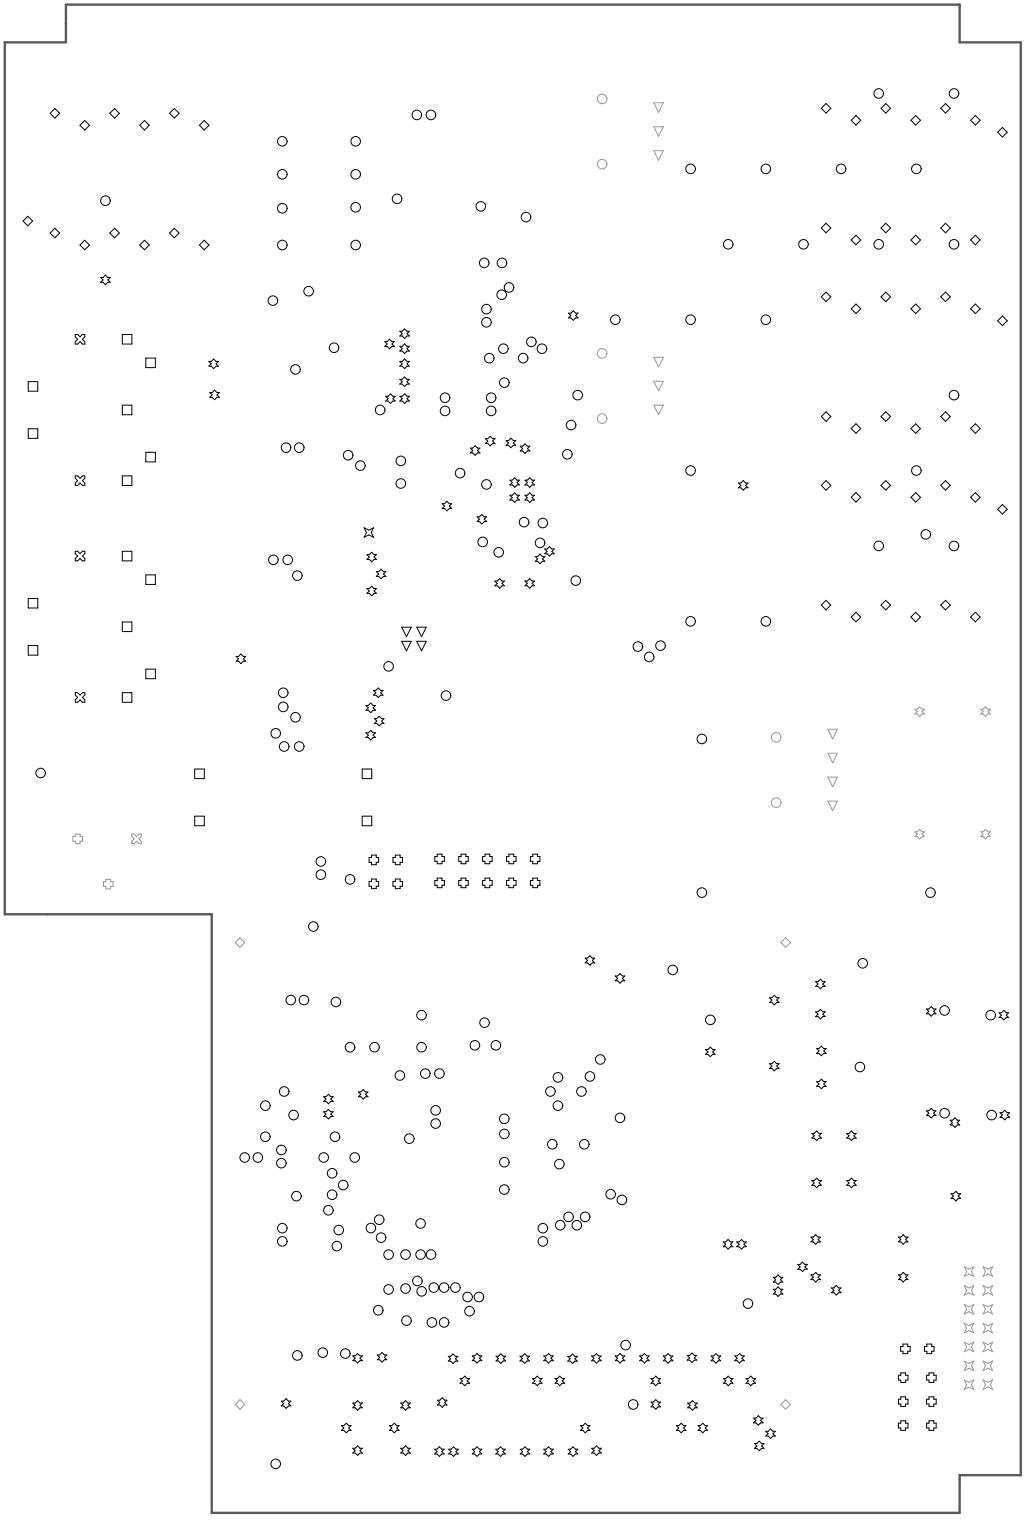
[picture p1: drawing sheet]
<svg xmlns="http://www.w3.org/2000/svg" width="363mm" height="537mm" viewBox="0 0 363 537" stroke-linecap="round" stroke-linejoin="round" font-family="sans-serif">
<path d="M1.7 14.9h21.6v-13.3h315.2v13.3h21.6v505.5h-21.6v13.3h-263.8v-211.2h-73z" fill="none" stroke="#5a5a5a" stroke-width=".84"/>
<g fill="none" stroke="#000" stroke-width=".35">
<path d="M19.4 38.3l1.7 1.7-1.7 1.7-1.7-1.7zM40.4 38.3l1.7 1.7-1.7 1.7-1.7-1.7zM61.5 38.3l1.7 1.7-1.7 1.7-1.7-1.7zM291.4 36.5l1.7 1.7-1.7 1.7-1.7-1.7zM312.5 36.5l1.7 1.7-1.7 1.7-1.7-1.7zM333.6 36.5l1.6 1.7-1.6 1.7-1.7-1.7zM29.9 42.5l1.7 1.7-1.7 1.7-1.7-1.7zM51 42.5l1.7 1.7-1.7 1.7-1.7-1.7zM72 42.5l1.7 1.7-1.7 1.7-1.6-1.7zM302 40.7l1.7 1.7-1.7 1.7-1.7-1.7zM323 40.7l1.7 1.7-1.7 1.7-1.6-1.7zM344.1 40.7l1.7 1.7-1.7 1.7-1.7-1.7z"/>
<path d="M353.6 45l1.7 1.7-1.7 1.7-1.6-1.7zM9.8 76.3l1.7 1.7-1.7 1.7-1.7-1.7zM291.4 78.8l1.7 1.6-1.7 1.7-1.7-1.7zM312.5 78.8l1.7 1.6-1.7 1.7-1.7-1.7zM333.6 78.8l1.6 1.6-1.6 1.7-1.7-1.7zM19.4 80.5l1.7 1.7-1.7 1.7-1.7-1.7zM29.9 84.7l1.7 1.7-1.7 1.7-1.7-1.7zM35.5 97.9h.9l.8-.9 .8 .9h.9l-.9 .8 .9 .9h-.9l-.8 .8-.8-.8h-.9l.9-.9zM40.4 80.5l1.7 1.7-1.7 1.7-1.7-1.7zM51 84.7l1.7 1.7-1.7 1.7-1.7-1.7zM61.5 80.5l1.7 1.7-1.7 1.7-1.7-1.7zM72 84.7l1.7 1.7-1.7 1.7-1.6-1.7z"/>
<path d="M302 83l1.7 1.7-1.7 1.7-1.7-1.7zM323 83l1.7 1.7-1.7 1.7-1.6-1.7zM344.1 83l1.7 1.7-1.7 1.7-1.7-1.7zM26.6 118h.8l.8 .8 .9-.8h.8v.8l-.8 .9 .8 .8v.9h-.8l-.9-.9-.8 .9h-.8v-.9l.8-.8-.8-.9zM43.1 118h3.4v3.4h-3.4zM141 116.8h.9l.8-.8 .9 .8h.8l-.8 .9 .8 .8h-.8l-.9 .9-.8-.9h-.9l.9-.8zM200.6 110.5h.8l.8-.9 .9 .9h.8l-.8 .8 .8 .9h-.8l-.9 .8-.8-.8h-.8l.8-.9zM291.4 103l1.7 1.7-1.7 1.7-1.7-1.7zM302 107.3l1.7 1.6-1.7 1.7-1.7-1.7zM312.5 103l1.7 1.7-1.7 1.7-1.7-1.7zM323 107.3l1.7 1.6-1.7 1.7-1.6-1.7zM333.6 103l1.6 1.7-1.6 1.7-1.7-1.7z"/>
<path d="M344.1 107.3l1.7 1.6-1.7 1.7-1.7-1.7zM353.6 111.5l1.7 1.7-1.7 1.7-1.6-1.7zM10 134.6h3.3v3.4h-3.3zM51.4 126.3h3.4v3.4h-3.4zM73.7 127.5h.8l.9-.9 .8 .9h.8l-.8 .8 .8 .9h-.8l-.8 .8-.9-.8h-.8l.8-.9zM74 138.5h.9l.8-.9 .8 .9h.9l-.9 .8 .9 .9h-.9l-.8 .8-.8-.8h-.9l.9-.9zM135.7 120.5h.9l.8-.8 .9 .8h.8l-.8 .9 .8 .8h-.8l-.9 .8-.8-.8h-.9l.9-.8zM136.1 139.8h.8l.9-.9 .8 .9h.8l-.8 .8 .8 .9h-.8l-.8 .8-.9-.8h-.8l.8-.9zM141 139.8h.9l.8-.9 .9 .9h.8l-.8 .8 .8 .9h-.8l-.9 .8-.8-.8h-.9l.9-.9zM141 133.8h.9l.8-.8 .9 .8h.8l-.8 .9 .8 .8h-.8l-.9 .8-.8-.8h-.9l.9-.8zM141 127.5h.9l.8-.9 .9 .9h.8l-.8 .8 .8 .9h-.8l-.9 .8-.8-.8h-.9l.9-.9zM141 122.2h.9l.8-.9 .9 .9h.8l-.8 .8 .8 .9h-.8l-.9 .8-.8-.8h-.9l.9-.9z"/>
<path d="M10 151.3h3.3v3.3h-3.3zM43.1 142.9h3.4v3.4h-3.4zM51.4 159.6h3.4v3.3h-3.4zM165.9 158.1h.9l.8-.9 .9 .9h.8l-.8 .8 .8 .9h-.8l-.9 .8-.8-.8h-.9l.9-.9zM171.2 154.8h.9l.8-.9 .9 .9h.8l-.8 .8 .8 .8h-.8l-.9 .9-.8-.9h-.9l.9-.8zM178.5 155.4h.9l.8-.8 .9 .8h.8l-.8 .9 .8 .8h-.8l-.9 .9-.8-.9h-.9l.9-.8zM183.5 157.4h.9l.8-.8 .9 .8h.8l-.8 .9 .8 .8h-.8l-.9 .9-.8-.9h-.9l.9-.8zM291.4 145.3l1.7 1.7-1.7 1.6-1.7-1.6zM302 149.5l1.7 1.7-1.7 1.7-1.7-1.7zM312.5 145.3l1.7 1.7-1.7 1.6-1.7-1.6zM323 149.5l1.7 1.7-1.7 1.7-1.6-1.7zM333.6 145.3l1.6 1.7-1.6 1.6-1.7-1.6z"/>
<path d="M344.1 149.5l1.7 1.7-1.7 1.7-1.7-1.7zM26.6 167.9h.8l.8 .8 .9-.8h.8v.8l-.8 .9 .8 .8v.9h-.8l-.9-.9-.8 .9h-.8v-.9l.8-.8-.8-.9zM43.1 167.9h3.4v3.4h-3.4zM156 177.7h.8l.9-.8 .8 .8h.9l-.9 .8 .9 .9h-.9l-.8 .8-.9-.8h-.8l.8-.9zM179.9 174.7h.8l.9-.8 .8 .8h.8l-.8 .9 .8 .8h-.8l-.8 .8-.9-.8h-.8l.8-.8zM179.9 169.4h.8l.9-.9 .8 .9h.8l-.8 .8 .8 .9h-.8l-.8 .8-.9-.8h-.8l.8-.9zM185.2 174.7h.8l.9-.8 .8 .8h.9l-.9 .9 .9 .8h-.9l-.8 .8-.9-.8h-.8l.8-.8zM185.2 169.4h.8l.9-.9 .8 .9h.9l-.9 .8 .9 .9h-.9l-.8 .8-.9-.8h-.8l.8-.9zM260.5 170.4h.9l.8-.9 .9 .9h.8l-.8 .8 .8 .9h-.8l-.9 .8-.8-.8h-.9l.9-.9zM291.4 169.5l1.7 1.7-1.7 1.7-1.7-1.7zM302 173.8l1.7 1.7-1.7 1.6-1.7-1.6zM312.5 169.5l1.7 1.7-1.7 1.7-1.7-1.7z"/>
<path d="M323 173.8l1.7 1.7-1.7 1.6-1.6-1.6zM333.6 169.5l1.6 1.7-1.6 1.7-1.7-1.7zM344.1 173.8l1.7 1.7-1.7 1.6-1.7-1.6zM353.6 178l1.7 1.7-1.7 1.7-1.6-1.7zM26.6 194.5h.8l.8 .8 .9-.8h.8v.8l-.8 .9 .8 .8v.9h-.8l-.9-.9-.8 .9h-.8v-.9l.8-.8-.8-.9zM43.1 194.5h3.4v3.4h-3.4zM128.4 186.2l1.7 .8 1.7-.8-.8 1.7 .8 1.7-1.7-.9-1.7 .9 .9-1.7zM129.4 195.7h.9l.8-.9 .9 .9h.8l-.8 .8 .8 .9h-.8l-.9 .8-.8-.8h-.9l.9-.9zM168.3 182.3h.8l.9-.8 .8 .8h.9l-.9 .9 .9 .8h-.9l-.8 .9-.9-.9h-.8l.8-.8zM188.8 196.3h.9l.8-.8 .9 .8h.8l-.8 .9 .8 .8h-.8l-.9 .9-.8-.9h-.9l.9-.8zM192.2 193.7h.8l.8-.9 .9 .9h.8l-.8 .8 .8 .9h-.8l-.9 .8-.8-.8h-.8l.8-.9zM10 211.1h3.3v3.4h-3.3z"/>
<path d="M43.1 219.4h3.4v3.4h-3.4zM51.4 202.8h3.4v3.4h-3.4zM129.4 207.6h.9l.8-.8 .9 .8h.8l-.8 .9 .8 .8h-.8l-.9 .9-.8-.9h-.9l.9-.8zM132.8 201.6h.8l.8-.8 .9 .8h.8l-.8 .9 .8 .8h-.8l-.9 .9-.8-.9h-.8l.8-.8zM174.6 205h.8l.9-.9 .8 .9h.8l-.8 .8 .8 .9h-.8l-.8 .8-.9-.8h-.8l.8-.9zM185.2 205h.8l.9-.9 .8 .9h.9l-.9 .8 .9 .9h-.9l-.8 .8-.9-.8h-.8l.8-.9zM291.4 211.8l1.7 1.7-1.7 1.7-1.7-1.7zM302 216l1.7 1.7-1.7 1.7-1.7-1.7zM312.5 211.8l1.7 1.7-1.7 1.7-1.7-1.7zM323 216l1.7 1.7-1.7 1.7-1.6-1.7zM333.6 211.8l1.6 1.7-1.6 1.7-1.7-1.7zM344.1 216l1.7 1.7-1.7 1.7-1.7-1.7z"/>
<path d="M10 227.7h3.3v3.4h-3.3zM51.4 236.1h3.4v3.3h-3.4zM83.3 231.6h.8l.9-.9 .8 .9h.9l-.9 .8 .9 .9h-.9l-.8 .8-.9-.8h-.8l.8-.9zM141.7 226.2h3.4l-1.7 3.4zM141.7 221.3h3.4l-1.7 3.3zM147 226.2h3.4l-1.7 3.4zM147 221.3h3.4l-1.7 3.3zM26.6 244.4h.8l.8 .8 .9-.8h.8v.8l-.8 .9 .8 .8v.8h-.8l-.9-.8-.8 .8h-.8v-.8l.8-.8-.8-.9zM43.1 244.4h3.4v3.3h-3.4zM129.1 258.5h.8l.9-.8 .8 .8h.9l-.9 .9 .9 .8h-.9l-.8 .8-.9-.8h-.8l.8-.8zM129.1 248.9h.8l.9-.9 .8 .9h.9l-.9 .8 .9 .9h-.9l-.8 .8-.9-.8h-.8l.8-.9zM131.8 243.5h.8l.8-.8 .9 .8h.8l-.8 .9 .8 .8h-.8l-.9 .9-.8-.9h-.8l.8-.8z"/>
<path d="M132.1 253.5h.8l.9-.8 .8 .8h.9l-.9 .9 .9 .8h-.9l-.8 .9-.9-.9h-.8l.8-.8zM68.7 271.3h3.4v3.4h-3.4zM127.8 271.3h3.3v3.4h-3.3zM68.7 287.9h3.4v3.4h-3.4zM127.8 287.9h3.3v3.4h-3.3zM131 301.7h1.7v.8h.9v1.7h-.9v.8h-1.7v-.8h-.8v-1.7h.8zM131 310.1h1.7v.9h.9v1.6h-.9v.9h-1.7v-.9h-.8v-1.6h.8zM139.5 301.7h1.7v.8h.8v1.7h-.8v.8h-1.7v-.8h-.9v-1.7h.9zM139.5 310.1h1.7v.9h.8v1.6h-.8v.9h-1.7v-.9h-.9v-1.6h.9zM154.2 309.8h1.7v.8h.9v1.7h-.9v.9h-1.7v-.9h-.8v-1.7h.8zM154.2 301.3h1.7v.9h.9v1.7h-.9v.8h-1.7v-.8h-.8v-1.7h.8zM162.7 309.8h1.7v.8h.8v1.7h-.8v.9h-1.7v-.9h-.9v-1.7h.9z"/>
<path d="M162.7 301.3h1.7v.9h.8v1.7h-.8v.8h-1.7v-.8h-.9v-1.7h.9zM171.1 301.3h1.7v.9h.8v1.7h-.8v.8h-1.7v-.8h-.8v-1.7h.8zM171.1 309.8h1.7v.8h.8v1.7h-.8v.9h-1.7v-.9h-.8v-1.7h.8zM179.5 309.8h1.7v.8h.9v1.7h-.9v.9h-1.7v-.9h-.8v-1.7h.8zM179.5 301.3h1.7v.9h.9v1.7h-.9v.8h-1.7v-.8h-.8v-1.7h.8zM188 309.8h1.6v.8h.9v1.7h-.9v.9h-1.6v-.9h-.9v-1.7h.9zM188 301.3h1.6v.9h.9v1.7h-.9v.8h-1.6v-.8h-.9v-1.7h.9zM206.4 338h.9l.8-.9 .9 .9h.8l-.8 .8 .8 .9h-.8l-.9 .8-.8-.8h-.9l.9-.9zM217 344.3h.9l.8-.8 .9 .8h.8l-.8 .9 .8 .8h-.8l-.9 .8-.8-.8h-.9l.9-.8zM271.5 352h.8l.9-.9 .8 .9h.8l-.8 .8 .8 .8h-.8l-.8 .9-.9-.9h-.8l.8-.8zM287.7 356.9h.9l.8-.8 .9 .8h.8l-.8 .9 .8 .8h-.8l-.9 .9-.8-.9h-.9l.9-.8zM287.7 346.3h.9l.8-.8 .9 .8h.8l-.8 .8 .8 .9h-.8l-.9 .8-.8-.8h-.9l.9-.9z"/>
<path d="M326.8 355.9h.9l.8-.8 .8 .8h.9l-.9 .9 .9 .8h-.9l-.8 .9-.8-.9h-.9l.9-.8zM352.4 357.3h.9l.8-.9 .9 .9h.8l-.8 .8 .8 .9h-.8l-.9 .8-.8-.8h-.9l.9-.9zM248.9 370.2h.8l.9-.8 .8 .8h.9l-.9 .9 .9 .8h-.9l-.8 .9-.9-.9h-.8l.8-.8zM271.5 375.2h.8l.9-.8 .8 .8h.8l-.8 .9 .8 .8h-.8l-.8 .9-.9-.9h-.8l.8-.8zM288.1 369.9h.8l.9-.8 .8 .8h.8l-.8 .9 .8 .8h-.8l-.8 .8-.9-.8h-.8l.8-.8zM114.2 386.9h.8l.9-.9 .8 .9h.8l-.8 .8 .8 .9h-.8l-.8 .8-.9-.8h-.8l.8-.9zM114.2 392.2h.8l.9-.8 .8 .8h.8l-.8 .8 .8 .9h-.8l-.8 .8-.9-.8h-.8l.8-.9zM126.4 385.2h.9l.8-.8 .9 .8h.8l-.8 .9 .8 .8h-.8l-.9 .8-.8-.8h-.9l.9-.8zM286.4 399.8h.9l.8-.8 .8 .8h.9l-.9 .9 .9 .8h-.9l-.8 .9-.8-.9h-.9l.9-.8zM288.1 381.6h.8l.9-.9 .8 .9h.8l-.8 .8 .8 .8h-.8l-.8 .9-.9-.9h-.8l.8-.8zM298.7 399.8h.8l.9-.8 .8 .8h.9l-.9 .9 .9 .8h-.9l-.8 .9-.9-.9h-.8l.8-.8zM326.8 391.9h.9l.8-.9 .8 .9h.9l-.9 .8 .9 .9h-.9l-.8 .8-.8-.8h-.9l.9-.9z"/>
<path d="M335.2 395.2h.8l.9-.9 .8 .9h.9l-.9 .8 .9 .9h-.9l-.8 .8-.9-.8h-.8l.8-.9zM352.8 392.5h.8l.9-.8 .8 .8h.9l-.9 .9 .9 .8h-.9l-.8 .9-.9-.9h-.8l.8-.8zM286.4 416.5h.9l.8-.9 .8 .9h.9l-.9 .8 .9 .9h-.9l-.8 .8-.8-.8h-.9l.9-.9zM298.7 416.5h.8l.9-.9 .8 .9h.9l-.9 .8 .9 .9h-.9l-.8 .8-.9-.8h-.8l.8-.9zM255.2 438.1h.8l.9-.8 .8 .8h.8l-.8 .9 .8 .8h-.8l-.8 .9-.9-.9h-.8l.8-.8zM259.9 438.1h.8l.9-.8 .8 .8h.9l-.9 .9 .9 .8h-.9l-.8 .9-.9-.9h-.8l.8-.8zM286.1 436.4h.8l.9-.8 .8 .8h.8l-.8 .9 .8 .8h-.8l-.8 .9-.9-.9h-.8l.8-.8zM316.9 436.4h.9l.8-.8 .9 .8h.8l-.8 .9 .8 .8h-.8l-.9 .9-.8-.9h-.9l.9-.8zM335.5 421.1h.9l.8-.8 .9 .8h.8l-.8 .9 .8 .8h-.8l-.9 .9-.8-.9h-.9l.9-.8zM272.8 454.8h.8l.9-.8 .8 .8h.9l-.9 .9 .9 .8h-.9l-.8 .9-.9-.9h-.8l.8-.8zM272.8 450.6h.8l.9-.8 .8 .8h.9l-.9 .9 .9 .8h-.9l-.8 .8-.9-.8h-.8l.8-.8zM281.4 446.1h.9l.8-.9 .9 .9h.8l-.8 .8 .8 .9h-.8l-.9 .8-.8-.8h-.9l.9-.9z"/>
<path d="M286.1 449.7h.8l.9-.8 .8 .8h.8l-.8 .9 .8 .8h-.8l-.8 .9-.9-.9h-.8l.8-.8zM293.3 454.3h.9l.8-.8 .9 .8h.8l-.8 .9 .8 .8h-.8l-.9 .9-.8-.9h-.9l.9-.8zM316.9 449.7h.9l.8-.8 .9 .8h.8l-.8 .9 .8 .8h-.8l-.9 .9-.8-.9h-.9l.9-.8zM124.5 478.3h.8l.8-.8 .9 .8h.8l-.8 .9 .8 .8h-.8l-.9 .9-.8-.9h-.8l.8-.8zM133.1 478h.8l.9-.9 .8 .9h.9l-.9 .8 .9 .9h-.9l-.8 .8-.9-.8h-.8l.8-.9zM158.1 478.5h.9l.8-.9 .9 .9h.8l-.8 .8 .8 .9h-.8l-.9 .8-.8-.8h-.9l.9-.9zM166.6 478.3h.8l.9-.8 .8 .8h.9l-.9 .9 .9 .8h-.9l-.8 .9-.9-.9h-.8l.8-.8zM175 478.4h.8l.9-.8 .8 .8h.9l-.9 .9 .9 .8h-.9l-.8 .9-.9-.9h-.8l.8-.8zM183.4 478.4h.9l.8-.8 .9 .8h.8l-.8 .9 .8 .8h-.8l-.9 .9-.8-.9h-.9l.9-.8zM191.8 478.3h.9l.8-.8 .9 .8h.8l-.8 .9 .8 .8h-.8l-.9 .9-.8-.9h-.9l.9-.8zM200.3 478.5h.8l.9-.9 .8 .9h.9l-.9 .8 .9 .9h-.9l-.8 .8-.9-.8h-.8l.8-.9zM208.7 478.4h.9l.8-.9 .8 .9h.9l-.9 .8 .9 .8h-.9l-.8 .9-.8-.9h-.9l.9-.8z"/>
<path d="M217 478.3h.9l.8-.8 .9 .8h.8l-.8 .9 .8 .8h-.8l-.9 .9-.8-.9h-.9l.9-.8zM225.7 478.3h.8l.9-.8 .8 .8h.8l-.8 .9 .8 .8h-.8l-.8 .9-.9-.9h-.8l.8-.8zM234 478.4h.8l.9-.9 .8 .9h.9l-.9 .8 .9 .8h-.9l-.8 .9-.9-.9h-.8l.8-.8zM242.4 478.2h.9l.8-.9 .9 .9h.8l-.8 .8 .8 .8h-.8l-.9 .9-.8-.9h-.9l.9-.8zM250.9 478.4h.8l.8-.9 .9 .9h.8l-.8 .8 .8 .8h-.8l-.9 .9-.8-.9h-.8l.8-.8zM259.2 478.3h.8l.9-.8 .8 .8h.9l-.9 .9 .9 .8h-.9l-.8 .9-.9-.9h-.8l.8-.8zM318.5 474.2h1.7v.8h.9v1.7h-.9v.8h-1.7v-.8h-.8v-1.7h.8zM327 474.2h1.7v.8h.8v1.7h-.8v.8h-1.7v-.8h-.9v-1.7h.9zM99.2 494.3h.9l.8-.9 .9 .9h.8l-.8 .8 .8 .9h-.8l-.9 .8-.8-.8h-.9l.9-.9zM124.5 495h.8l.8-.9 .9 .9h.8l-.8 .8 .8 .8h-.8l-.9 .9-.8-.9h-.8l.8-.8zM141.4 495h.8l.9-.9 .8 .9h.9l-.9 .8 .9 .8h-.9l-.8 .9-.9-.9h-.8l.8-.8zM154.3 494h.9l.8-.9 .9 .9h.8l-.8 .8 .8 .8h-.8l-.9 .9-.8-.9h-.9l.9-.8z"/>
<path d="M162.3 486.3h.8l.9-.8 .8 .8h.9l-.9 .9 .9 .8h-.9l-.8 .8-.9-.8h-.8l.8-.8zM187.8 486.3h.9l.8-.8 .9 .8h.8l-.8 .9 .8 .8h-.8l-.9 .8-.8-.8h-.9l.9-.8zM195.8 486.3h.8l.9-.8 .8 .8h.9l-.9 .9 .9 .8h-.9l-.8 .8-.9-.8h-.8l.8-.8zM229.7 486.3h.8l.8-.8 .9 .8h.8l-.8 .9 .8 .8h-.8l-.9 .8-.8-.8h-.8l.8-.8zM229.7 494.6h.8l.8-.8 .9 .8h.8l-.8 .9 .8 .8h-.8l-.9 .9-.8-.9h-.8l.8-.8zM242.6 495h.8l.9-.9 .8 .9h.9l-.9 .8 .9 .8h-.9l-.8 .9-.9-.9h-.8l.8-.8zM255.2 486.3h.9l.8-.8 .8 .8h.9l-.9 .9 .9 .8h-.9l-.8 .8-.8-.8h-.9l.9-.8zM263.2 486.3h.8l.9-.8 .8 .8h.8l-.8 .9 .8 .8h-.8l-.8 .8-.9-.8h-.8l.8-.8zM317.8 492.8h1.7v.8h.8v1.7h-.8v.9h-1.7v-.9h-.9v-1.7h.9zM317.8 484.3h1.7v.9h.8v1.7h-.8v.8h-1.7v-.8h-.9v-1.7h.9zM327.7 484.3h1.7v.9h.9v1.7h-.9v.8h-1.7v-.8h-.8v-1.7h.8zM327.7 492.8h1.7v.8h.9v1.7h-.9v.9h-1.7v-.9h-.8v-1.7h.8z"/>
<path d="M120.5 502.9h.8l.9-.8 .8 .8h.8l-.8 .9 .8 .8h-.8l-.8 .9-.9-.9h-.8l.8-.8zM124.5 510.9h.8l.8-.8 .9 .8h.8l-.8 .9 .8 .8h-.8l-.9 .8-.8-.8h-.8l.8-.8zM137.4 502.9h.8l.9-.8 .8 .8h.9l-.9 .9 .9 .8h-.9l-.8 .9-.9-.9h-.8l.8-.8zM141.4 510.9h.8l.9-.8 .8 .8h.9l-.9 .9 .9 .8h-.9l-.8 .8-.9-.8h-.8l.8-.8zM153.3 511.2h.9l.8-.8 .9 .8h.8l-.8 .9 .8 .8h-.8l-.9 .9-.8-.9h-.9l.9-.8zM158.3 511.2h.8l.9-.8 .8 .8h.9l-.9 .9 .9 .8h-.9l-.8 .9-.9-.9h-.8l.8-.8zM166.6 511.2h.8l.9-.8 .8 .8h.9l-.9 .9 .9 .8h-.9l-.8 .9-.9-.9h-.8l.8-.8zM174.9 511.2h.8l.9-.8 .8 .8h.9l-.9 .9 .9 .8h-.9l-.8 .9-.9-.9h-.8l.8-.8zM183.5 511.2h.9l.8-.8 .9 .8h.8l-.8 .9 .8 .8h-.8l-.9 .9-.8-.9h-.9l.9-.8zM191.8 511.2h.9l.8-.8 .9 .8h.8l-.8 .9 .8 .8h-.8l-.9 .9-.8-.9h-.9l.9-.8zM200.5 511.2h.8l.8-.8 .9 .8h.8l-.8 .9 .8 .8h-.8l-.9 .9-.8-.9h-.8l.8-.8zM204.8 502.9h.8l.9-.8 .8 .8h.8l-.8 .9 .8 .8h-.8l-.8 .9-.9-.9h-.8l.8-.8z"/>
<path d="M208.7 510.9h.9l.8-.8 .9 .8h.8l-.8 .9 .8 .8h-.8l-.9 .8-.8-.8h-.9l.9-.8zM238.6 502.9h.9l.8-.8 .8 .8h.9l-.9 .9 .9 .8h-.9l-.8 .9-.8-.9h-.9l.9-.8zM246.3 502.9h.8l.8-.8 .9 .8h.8l-.8 .9 .8 .8h-.8l-.9 .9-.8-.9h-.8l.8-.8zM265.8 500.3h.9l.8-.9 .9 .9h.8l-.8 .8 .8 .9h-.8l-.9 .8-.8-.8h-.9l.9-.9zM266.2 509.3h.8l.8-.9 .9 .9h.8l-.8 .8 .8 .8h-.8l-.9 .9-.8-.9h-.8l.8-.8zM270.1 504.9h.9l.8-.8 .9 .8h.8l-.8 .9 .8 .8h-.8l-.9 .9-.8-.9h-.9l.9-.8zM317.8 501.2h1.7v.9h.8v1.7h-.8v.8h-1.7v-.8h-.9v-1.7h.9zM327.7 501.2h1.7v.9h.9v1.7h-.9v.8h-1.7v-.8h-.8v-1.7h.8z"/>
<circle cx="310" cy="33" r="1.69"/>
<circle cx="336.5" cy="33" r="1.69"/>
<circle cx="99.6" cy="49.9" r="1.69"/>
<circle cx="125.5" cy="49.9" r="1.69"/>
<circle cx="147" cy="40.5" r="1.69"/>
<circle cx="152" cy="40.5" r="1.69"/>
<circle cx="243.6" cy="59.6" r="1.69"/>
<circle cx="270.2" cy="59.6" r="1.69"/>
<circle cx="296.7" cy="59.6" r="1.69"/>
<circle cx="323.3" cy="59.6" r="1.69"/>
<circle cx="37.2" cy="70.8" r="1.69"/>
<circle cx="99.6" cy="61.5" r="1.69"/>
<circle cx="99.6" cy="73.5" r="1.69"/>
<circle cx="125.5" cy="73.1" r="1.69"/>
<circle cx="125.5" cy="61.5" r="1.69"/>
<circle cx="140.1" cy="70.1" r="1.69"/>
<circle cx="169.6" cy="72.8" r="1.69"/>
<circle cx="185.6" cy="76.6" r="1.69"/>
<circle cx="99.6" cy="86.4" r="1.69"/>
<circle cx="125.5" cy="86.4" r="1.69"/>
<circle cx="170.8" cy="92.8" r="1.69"/>
<circle cx="177.1" cy="92.8" r="1.69"/>
<circle cx="256.9" cy="86.2" r="1.69"/>
<circle cx="283.4" cy="86.2" r="1.69"/>
<circle cx="310" cy="86.2" r="1.69"/>
<circle cx="336.5" cy="86.2" r="1.69"/>
<circle cx="96.3" cy="106.1" r="1.69"/>
<circle cx="108.9" cy="102.7" r="1.69"/>
<circle cx="171.6" cy="113.7" r="1.69"/>
<circle cx="171.6" cy="109" r="1.69"/>
<circle cx="177" cy="104" r="1.69"/>
<circle cx="179.6" cy="101.4" r="1.69"/>
<circle cx="217.1" cy="112.8" r="1.69"/>
<circle cx="243.6" cy="112.8" r="1.69"/>
<circle cx="270.2" cy="112.8" r="1.69"/>
<circle cx="104.2" cy="130.3" r="1.69"/>
<circle cx="117.8" cy="122.7" r="1.69"/>
<circle cx="172.6" cy="126.3" r="1.69"/>
<circle cx="177.6" cy="123" r="1.69"/>
<circle cx="177.9" cy="135" r="1.69"/>
<circle cx="184.5" cy="126.3" r="1.69"/>
<circle cx="187.5" cy="120.6" r="1.69"/>
<circle cx="191.2" cy="123" r="1.69"/>
<circle cx="203.8" cy="139.4" r="1.69"/>
<circle cx="336.5" cy="139.4" r="1.69"/>
<circle cx="100.9" cy="157.9" r="1.69"/>
<circle cx="105.6" cy="157.9" r="1.69"/>
<circle cx="134.1" cy="144.6" r="1.69"/>
<circle cx="157" cy="140.3" r="1.69"/>
<circle cx="157" cy="145" r="1.69"/>
<circle cx="173.3" cy="145" r="1.69"/>
<circle cx="173.3" cy="140.3" r="1.69"/>
<circle cx="201.5" cy="150" r="1.69"/>
<circle cx="122.8" cy="160.6" r="1.69"/>
<circle cx="127.1" cy="164.3" r="1.69"/>
<circle cx="141.4" cy="162.6" r="1.69"/>
<circle cx="141.4" cy="170.6" r="1.69"/>
<circle cx="162.3" cy="166.9" r="1.69"/>
<circle cx="171.6" cy="170.9" r="1.69"/>
<circle cx="200.1" cy="160.3" r="1.69"/>
<circle cx="243.6" cy="166" r="1.69"/>
<circle cx="323.3" cy="166" r="1.69"/>
<circle cx="96.4" cy="197.5" r="1.69"/>
<circle cx="101.5" cy="197.5" r="1.69"/>
<circle cx="170.3" cy="191.2" r="1.69"/>
<circle cx="175.9" cy="194.8" r="1.69"/>
<circle cx="184.9" cy="184.2" r="1.69"/>
<circle cx="190.5" cy="191.5" r="1.69"/>
<circle cx="191.5" cy="184.5" r="1.69"/>
<circle cx="310" cy="192.6" r="1.69"/>
<circle cx="326.6" cy="188.5" r="1.69"/>
<circle cx="336.5" cy="192.6" r="1.69"/>
<circle cx="104.9" cy="203.1" r="1.69"/>
<circle cx="203.1" cy="204.8" r="1.69"/>
<circle cx="243.6" cy="219.2" r="1.69"/>
<circle cx="270.2" cy="219.2" r="1.69"/>
<circle cx="137.1" cy="235.1" r="1.69"/>
<circle cx="225" cy="228.1" r="1.69"/>
<circle cx="229" cy="231.8" r="1.69"/>
<circle cx="233" cy="227.8" r="1.69"/>
<circle cx="97.3" cy="258.7" r="1.69"/>
<circle cx="99.9" cy="244.4" r="1.69"/>
<circle cx="99.9" cy="249.4" r="1.69"/>
<circle cx="104.2" cy="253" r="1.69"/>
<circle cx="157.3" cy="245.4" r="1.69"/>
<circle cx="14.3" cy="272.7" r="1.69"/>
<circle cx="100.3" cy="263.3" r="1.69"/>
<circle cx="105.6" cy="263.3" r="1.69"/>
<circle cx="247.6" cy="260.7" r="1.69"/>
<circle cx="113.2" cy="308.6" r="1.69"/>
<circle cx="113.2" cy="303.9" r="1.69"/>
<circle cx="123.5" cy="310.2" r="1.69"/>
<circle cx="247.6" cy="314.9" r="1.69"/>
<circle cx="328.2" cy="314.9" r="1.69"/>
<circle cx="110.5" cy="326.9" r="1.69"/>
<circle cx="304.4" cy="339.8" r="1.69"/>
<circle cx="102.6" cy="352.8" r="1.69"/>
<circle cx="107.2" cy="352.8" r="1.69"/>
<circle cx="118.5" cy="353.5" r="1.69"/>
<circle cx="148.7" cy="358.1" r="1.69"/>
<circle cx="237.3" cy="342.2" r="1.69"/>
<circle cx="250.6" cy="359.8" r="1.69"/>
<circle cx="333.2" cy="356.5" r="1.69"/>
<circle cx="349.5" cy="358.1" r="1.69"/>
<circle cx="123.5" cy="369.4" r="1.69"/>
<circle cx="132.1" cy="369.4" r="1.69"/>
<circle cx="141.1" cy="379.4" r="1.69"/>
<circle cx="148.7" cy="369.4" r="1.69"/>
<circle cx="150" cy="378.7" r="1.69"/>
<circle cx="155" cy="378.7" r="1.69"/>
<circle cx="167.5" cy="368.8" r="1.69"/>
<circle cx="170.9" cy="360.8" r="1.69"/>
<circle cx="174.9" cy="368.8" r="1.69"/>
<circle cx="208.1" cy="379.7" r="1.69"/>
<circle cx="211.8" cy="373.8" r="1.69"/>
<circle cx="303.4" cy="376.4" r="1.69"/>
<circle cx="93.6" cy="390" r="1.69"/>
<circle cx="100.3" cy="385.1" r="1.69"/>
<circle cx="103.6" cy="393.4" r="1.69"/>
<circle cx="153.7" cy="391.7" r="1.69"/>
<circle cx="153.7" cy="396.4" r="1.69"/>
<circle cx="177.9" cy="394.7" r="1.69"/>
<circle cx="194.2" cy="385.1" r="1.69"/>
<circle cx="196.8" cy="380.1" r="1.69"/>
<circle cx="196.8" cy="390" r="1.69"/>
<circle cx="205.1" cy="385.1" r="1.69"/>
<circle cx="218.7" cy="394.4" r="1.69"/>
<circle cx="333.2" cy="392.7" r="1.69"/>
<circle cx="349.8" cy="393.4" r="1.69"/>
<circle cx="86.3" cy="408.3" r="1.69"/>
<circle cx="91" cy="408.3" r="1.69"/>
<circle cx="93.6" cy="401" r="1.69"/>
<circle cx="99.3" cy="410.3" r="1.69"/>
<circle cx="99.3" cy="405.7" r="1.69"/>
<circle cx="114.2" cy="408.3" r="1.69"/>
<circle cx="117.2" cy="413.9" r="1.69"/>
<circle cx="118.2" cy="401" r="1.69"/>
<circle cx="121.1" cy="418.1" r="1.69"/>
<circle cx="125.1" cy="408.3" r="1.69"/>
<circle cx="144.4" cy="401.7" r="1.69"/>
<circle cx="177.9" cy="410" r="1.69"/>
<circle cx="177.9" cy="419.6" r="1.69"/>
<circle cx="177.9" cy="400" r="1.69"/>
<circle cx="194.8" cy="403.7" r="1.69"/>
<circle cx="197.3" cy="410.7" r="1.69"/>
<circle cx="206.1" cy="403.7" r="1.69"/>
<circle cx="99.6" cy="437.9" r="1.69"/>
<circle cx="99.6" cy="433.3" r="1.69"/>
<circle cx="104.6" cy="422" r="1.69"/>
<circle cx="115.9" cy="427" r="1.69"/>
<circle cx="117.2" cy="421.5" r="1.69"/>
<circle cx="118.8" cy="439.6" r="1.69"/>
<circle cx="119.5" cy="433.9" r="1.69"/>
<circle cx="130.8" cy="433.2" r="1.69"/>
<circle cx="133.8" cy="430.3" r="1.69"/>
<circle cx="134.4" cy="436.6" r="1.69"/>
<circle cx="148.4" cy="431.6" r="1.69"/>
<circle cx="191.5" cy="437.9" r="1.69"/>
<circle cx="191.5" cy="433.3" r="1.69"/>
<circle cx="197.6" cy="432.2" r="1.69"/>
<circle cx="200.6" cy="429.3" r="1.69"/>
<circle cx="203.5" cy="432.2" r="1.69"/>
<circle cx="206.4" cy="429.3" r="1.69"/>
<circle cx="215.4" cy="421.3" r="1.69"/>
<circle cx="219.4" cy="423.3" r="1.69"/>
<circle cx="137.1" cy="454.9" r="1.69"/>
<circle cx="137.1" cy="442.6" r="1.69"/>
<circle cx="143.1" cy="454.6" r="1.69"/>
<circle cx="143.1" cy="442.6" r="1.69"/>
<circle cx="147.2" cy="451.9" r="1.69"/>
<circle cx="148.4" cy="442.6" r="1.69"/>
<circle cx="148.8" cy="455.6" r="1.69"/>
<circle cx="152" cy="442.6" r="1.69"/>
<circle cx="153" cy="454.2" r="1.69"/>
<circle cx="156.7" cy="454.2" r="1.69"/>
<circle cx="160.7" cy="454.2" r="1.69"/>
<circle cx="165" cy="457.6" r="1.69"/>
<circle cx="168.9" cy="457.6" r="1.69"/>
<circle cx="263.9" cy="459.9" r="1.69"/>
<circle cx="104.9" cy="478.2" r="1.69"/>
<circle cx="113.9" cy="477.2" r="1.69"/>
<circle cx="121.8" cy="477.5" r="1.69"/>
<circle cx="133.4" cy="462.2" r="1.69"/>
<circle cx="143.4" cy="465.9" r="1.69"/>
<circle cx="152.4" cy="466.5" r="1.69"/>
<circle cx="156.7" cy="466.5" r="1.69"/>
<circle cx="165.6" cy="462.5" r="1.69"/>
<circle cx="220.7" cy="474.5" r="1.69"/>
<circle cx="223.4" cy="495.5" r="1.69"/>
<circle cx="97.3" cy="516.4" r="1.69"/>
</g>
<g fill="none" stroke="#969696" stroke-width=".35">
<path d="M230.7 36.3h3.3l-1.7 3.3zM230.7 53.2h3.3l-1.7 3.3zM230.7 44.7h3.3l-1.7 3.4zM230.7 134.5h3.3l-1.7 3.4zM230.7 126h3.3l-1.7 3.4zM230.7 142.9h3.3l-1.7 3.4zM292 257.3h3.4l-1.7 3.3zM322.7 250.2h.9l.8-.8 .9 .8h.8l-.8 .8 .8 .9h-.8l-.9 .8-.8-.8h-.9l.9-.9zM346 250.2h.8l.9-.8 .8 .8h.8l-.8 .8 .8 .9h-.8l-.8 .8-.9-.8h-.8l.8-.9zM292 265.7h3.4l-1.7 3.4zM292 274.2h3.4l-1.7 3.3zM26.6 294.2h1.7v.9h.8v1.7h-.8v.8h-1.7v-.8h-.9v-1.7h.9z"/>
<path d="M46.5 294.2h.8l.9 .9 .8-.9h.8v.9l-.8 .8 .8 .9v.8h-.8l-.8-.8-.9 .8h-.8v-.8l.8-.9-.8-.8zM292 282.6h3.4l-1.7 3.4zM322.7 293.4h.9l.8-.8 .9 .8h.8l-.8 .9 .8 .8h-.8l-.9 .9-.8-.9h-.9l.9-.8zM346 293.4h.8l.9-.8 .8 .8h.8l-.8 .9 .8 .8h-.8l-.8 .9-.9-.9h-.8l.8-.8zM37.4 310.2h1.6v.9h.9v1.6h-.9v.9h-1.6v-.9h-.9v-1.6h.9zM84.7 330.8l1.6 1.7-1.6 1.7-1.7-1.7zM277.1 330.8l1.7 1.7-1.7 1.7-1.6-1.7zM340.2 453.5l1.7 .9 1.6-.9-.8 1.7 .8 1.7-1.6-.8-1.7 .8 .8-1.7zM340.2 446.9l1.7 .8 1.6-.8-.8 1.7 .8 1.7-1.6-.9-1.7 .9 .8-1.7zM346.8 453.5l1.7 .9 1.7-.9-.9 1.7 .9 1.7-1.7-.8-1.7 .8 .9-1.7zM346.8 446.9l1.7 .8 1.7-.8-.9 1.7 .9 1.7-1.7-.9-1.7 .9 .9-1.7zM340.2 473.5l1.7 .8 1.6-.8-.8 1.7 .8 1.7-1.6-.9-1.7 .9 .8-1.7z"/>
<path d="M340.2 460.2l1.7 .8 1.6-.8-.8 1.7 .8 1.7-1.6-.9-1.7 .9 .8-1.7zM340.2 466.8l1.7 .9 1.6-.9-.8 1.7 .8 1.7-1.6-.8-1.7 .8 .8-1.7zM346.8 473.5l1.7 .8 1.7-.8-.9 1.7 .9 1.7-1.7-.9-1.7 .9 .9-1.7zM346.8 466.8l1.7 .9 1.7-.9-.9 1.7 .9 1.7-1.7-.8-1.7 .8 .9-1.7zM346.8 460.2l1.7 .8 1.7-.8-.9 1.7 .9 1.7-1.7-.9-1.7 .9 .9-1.7zM84.7 493.8l1.6 1.7-1.6 1.7-1.7-1.7zM277.1 493.8l1.7 1.7-1.7 1.7-1.6-1.7zM340.2 486.8l1.7 .8 1.6-.8-.8 1.7 .8 1.7-1.6-.9-1.7 .9 .8-1.7zM340.2 480.1l1.7 .9 1.6-.9-.8 1.7 .8 1.7-1.6-.8-1.7 .8 .8-1.7zM346.8 486.8l1.7 .8 1.7-.8-.9 1.7 .9 1.7-1.7-.9-1.7 .9 .9-1.7zM346.8 480.1l1.7 .9 1.7-.9-.9 1.7 .9 1.7-1.7-.8-1.7 .8 .9-1.7z"/>
<circle cx="212.4" cy="34.9" r="1.69"/>
<circle cx="212.4" cy="57.9" r="1.69"/>
<circle cx="212.4" cy="124.7" r="1.69"/>
<circle cx="212.4" cy="147.7" r="1.69"/>
<circle cx="273.8" cy="260.1" r="1.69"/>
<circle cx="273.8" cy="283.1" r="1.69"/>
</g>
</svg>
